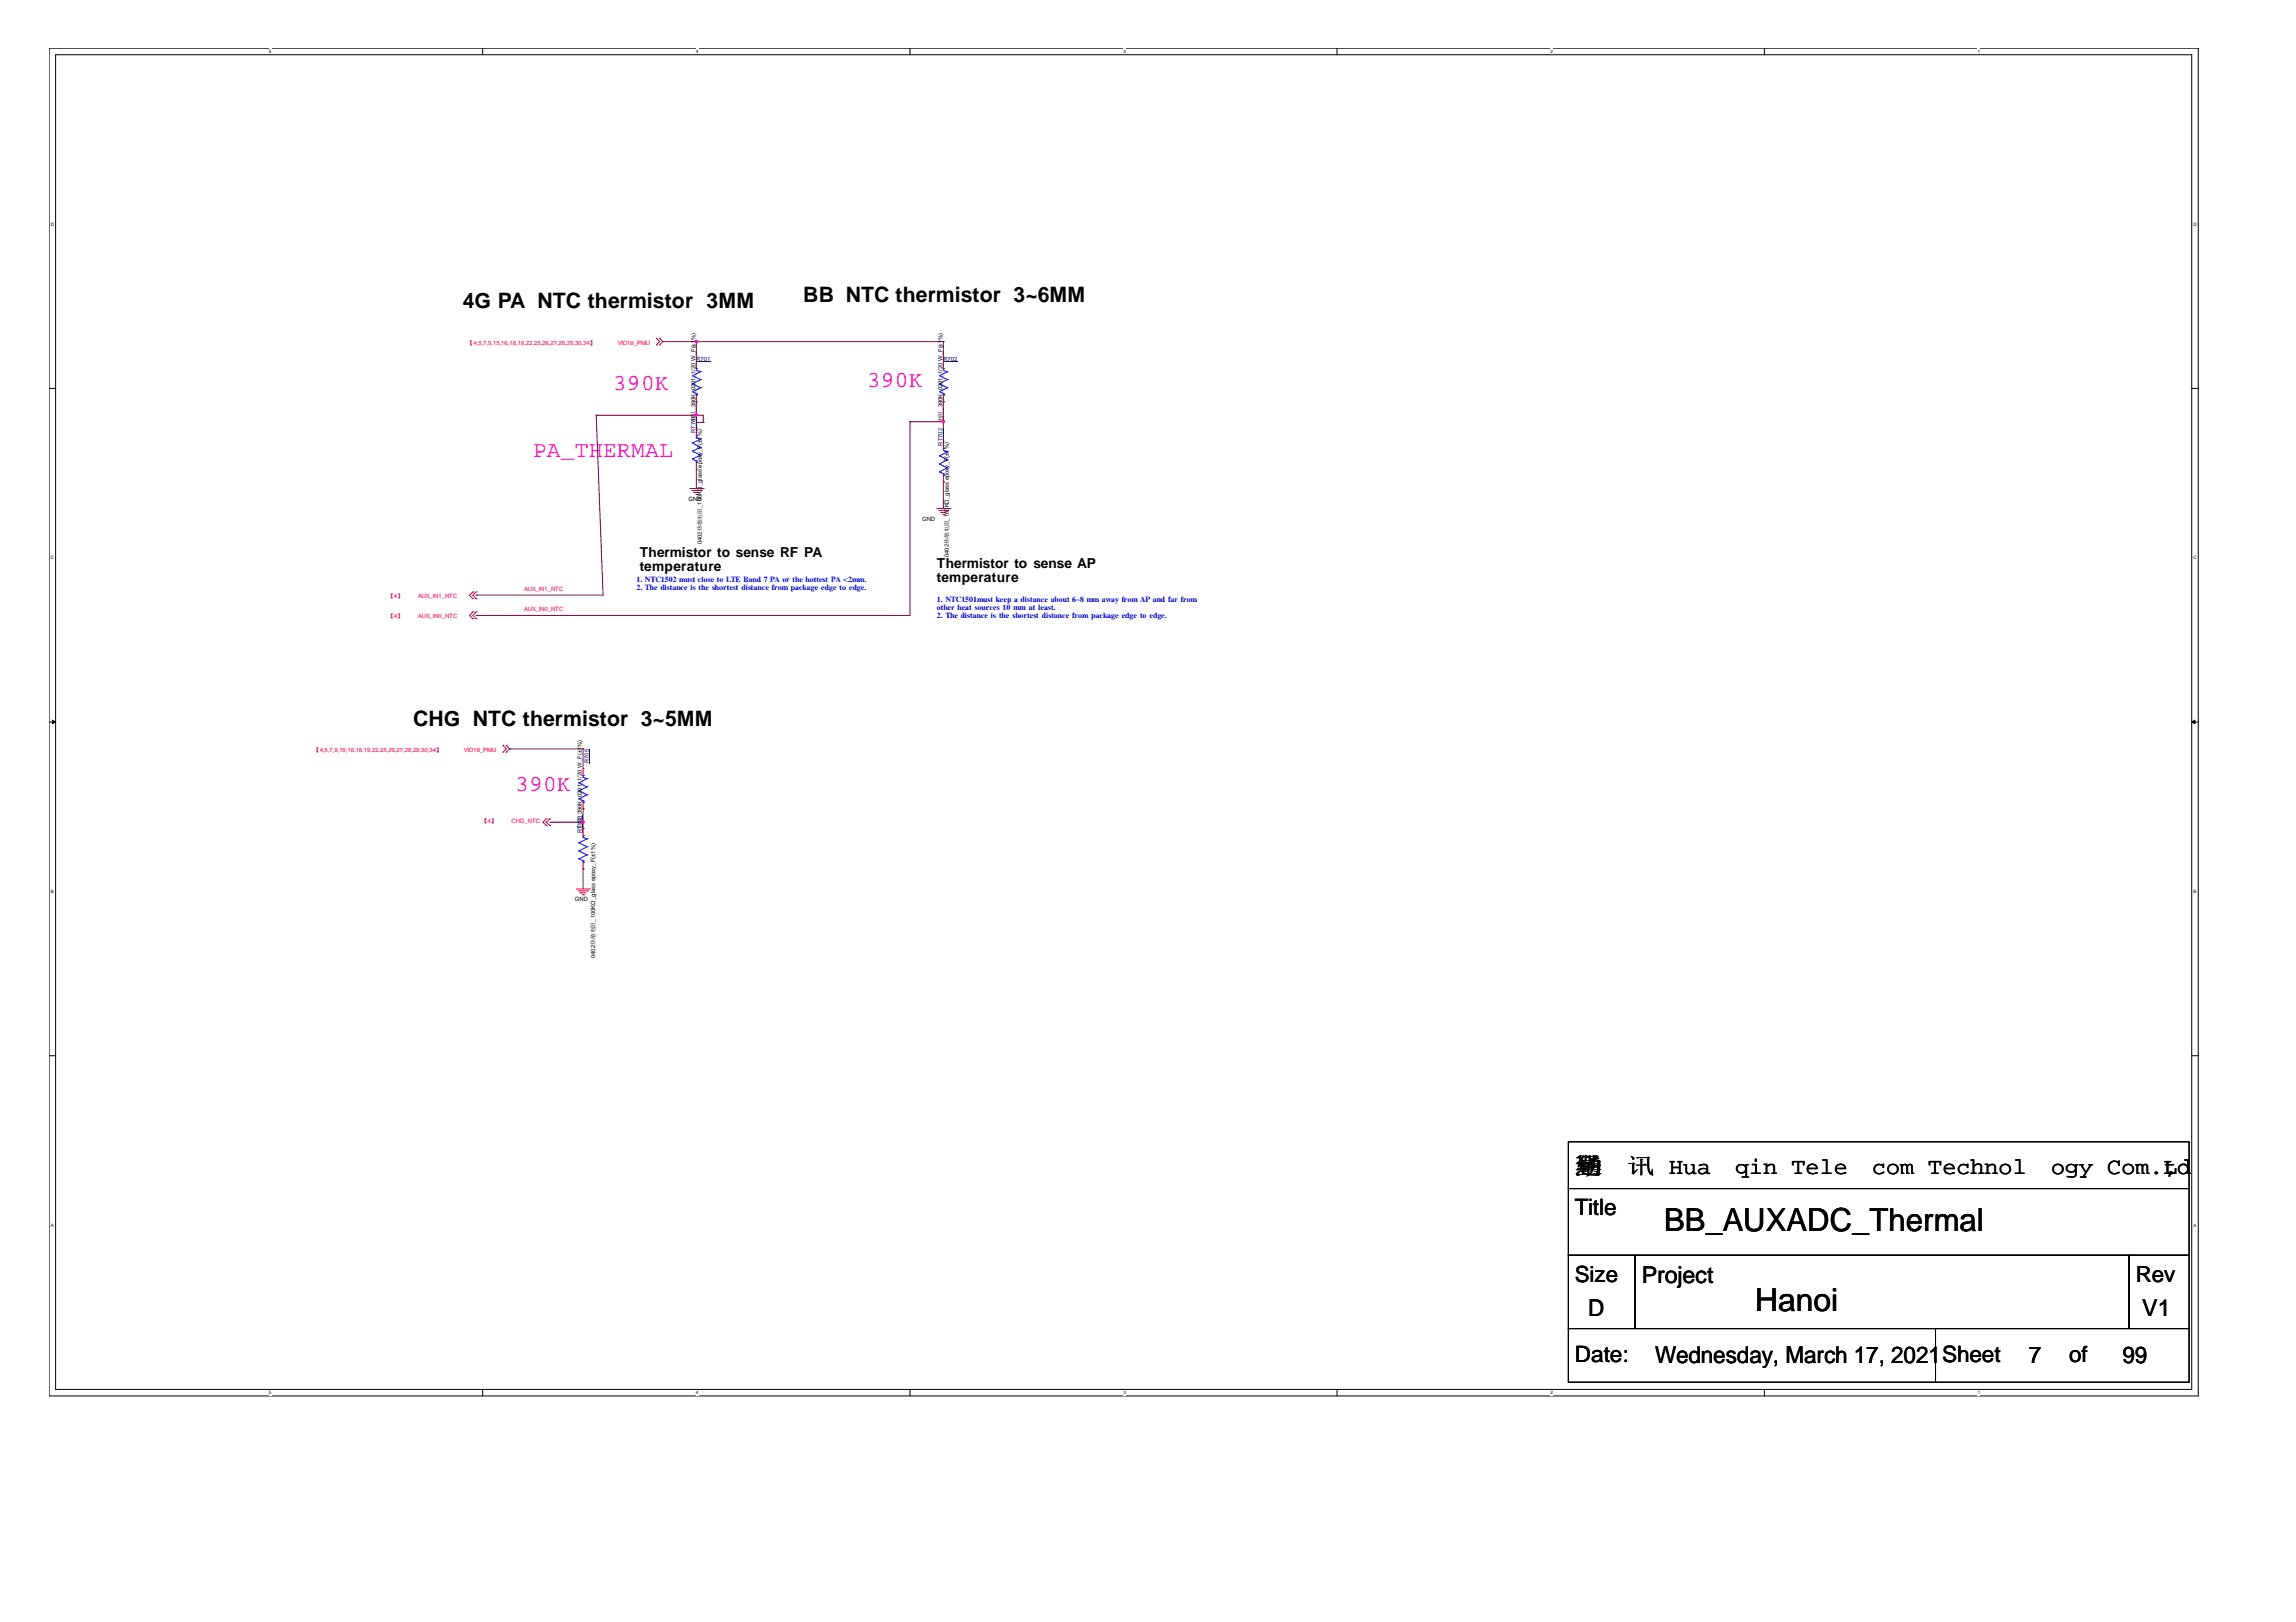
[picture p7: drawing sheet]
<svg xmlns="http://www.w3.org/2000/svg" width="297mm" height="210mm" viewBox="0 0 297 210" stroke-linecap="round" stroke-linejoin="round" font-family="sans-serif">
<defs><g id="words">
<g font-size="4.1">
<text x="215.3" y="159.3">BB_AUXADC_Thermal</text>
<text x="227.1" y="169.6">Hanoi</text>
</g>
<g font-size="3" fill="#f0f">
<text x="79.3" y="50.5">390K</text>
<text x="112.1" y="50.1">390K</text>
<text x="69" y="59.1">PA_THERMAL</text>
<text x="66.6" y="102.4">390K</text>
</g>
<g font-size="3">
<text x="203.8" y="151.9">华</text>
<text x="203.8" y="151.9">勤</text>
<text x="203.8" y="151.9">通</text>
<text x="210.5" y="151.9">讯 Hua</text>
<text x="224.5" y="151.9">qin Tele</text>
<text x="242.2" y="151.9">com Technol</text>
<text x="265.3" y="151.9">ogy Com.,</text>
<text x="265.3" y="151.9">ogy Com.L</text>
<text x="265.3" y="151.9">ogy Com.td</text>
<text x="279.9" y="151.9">,</text>
<text x="279.9" y="151.9">L</text>
<text x="279.9" y="151.9">td</text>
<text x="212.4" y="166">Project</text>
<text x="205.5" y="170.3">D</text>
<text x="277.2" y="170.3">V1</text>
<text x="214.1" y="176.4">Wednesday, March 17, 2021</text>
<text x="262.5" y="176.4">7</text>
<text x="274.6" y="176.4">99</text>
</g>
<g font-size="2.9">
<text x="203.8" y="157.3">Title</text>
<text x="203.8" y="165.9">Size</text>
<text x="276.3" y="165.9">Rev</text>
<text x="203.8" y="176.3">Date:</text>
<text x="251.2" y="176.3">Sheet</text>
<text x="267.7" y="176.2">of</text>
</g>
<g font-size="2.8">
<text x="59.9" y="39.9">4G PA NTC thermistor 3MM</text>
<text x="103.9" y="39">BB NTC thermistor 3~6MM</text>
<text x="53.5" y="94">CHG NTC thermistor 3~5MM</text>
</g>
<g font-size="1.8">
<text x="82.8" y="72">Thermistor to sense RF PA</text>
<text x="82.8" y="73.8">temperature</text>
<text x="121.2" y="73.5">Thermistor to sense AP</text>
<text x="121.2" y="75.3">temperature</text>
</g>
<g font-size="1" fill="#00f">
<text x="82.3" y="75.3">1. NTC1502 must close to LTE Band 7 PA or the hottest PA &lt;2mm.</text>
<text x="82.3" y="76.4">2. The distance is the shortest distance from package edge to edge.</text>
<text x="121.2" y="77.9">1. NTC1501must keep a distance about 6~8 mm away from AP and far from</text>
<text x="121.2" y="79">other heat sources 10 mm at least.</text>
<text x="121.2" y="80">2. The distance is the shortest distance from package edge to edge.</text>
</g>
<g font-size=".8" fill="#f00">
<text x="60.5" y="44.7">【4,5,7,9,15,16,18,19,22,25,26,27,28,29,30,34】</text>
<text x="79.9" y="44.7">VIO18_PMU</text>
<text x="50.2" y="77.4">【4】</text>
<text x="54.1" y="77.4">AUX_IN1_NTC</text>
<text x="67.8" y="76.4">AUX_IN1_NTC</text>
<text x="50.2" y="80">【4】</text>
<text x="54.1" y="80">AUX_IN0_NTC</text>
<text x="67.8" y="79.1">AUX_IN0_NTC</text>
<text x="40.6" y="97.3">【4,5,7,9,15,16,18,19,22,25,26,27,28,29,30,34】</text>
<text x="60" y="97.3">VIO18_PMU</text>
<text x="62.3" y="106.5">【4】</text>
<text x="66.2" y="106.5">CHG_NTC</text>
</g>
<g font-size=".8" fill="#000080">
<text x="90.1" y="46.7">R701</text>
<text x="122" y="46.7">R702</text>
<text x="90" y="56.1" transform="rotate(-90 90 56.1)">RT701</text>
<text x="121.9" y="57.7" transform="rotate(-90 121.9 57.7)">RT702</text>
<text x="76.2" y="98.8" transform="rotate(-90 76.2 98.8)">R705</text>
<text x="75.3" y="107.8" transform="rotate(-90 75.3 107.8)">RT703</text>
</g>
<g font-size=".8">
<text x="90" y="54.7" transform="rotate(-90 90 54.7)">电阻_390K_0201_1/20 W_F(±1%)</text>
<text x="121.9" y="54.7" transform="rotate(-90 121.9 54.7)">电阻_390K_0201_1/20 W_F(±1%)</text>
<text x="89.1" y="64.8">GND</text>
<text x="90.8" y="70.5" transform="rotate(-90 90.8 70.5)">0402热敏电阻_100KΩ_glass epoxy_F(±1%)</text>
<text x="119.3" y="67.4">GND</text>
<text x="122.8" y="72.1" transform="rotate(-90 122.8 72.1)">0402热敏电阻_100KΩ_glass epoxy_F(±1%)</text>
<text x="75.3" y="107.3" transform="rotate(-90 75.3 107.3)">电阻_390K_0201_1/20 W_F(±1%)</text>
<text x="74.4" y="116.6">GND</text>
<text x="77" y="124" transform="rotate(-90 77 124)">0402热敏电阻_100KΩ_glass epoxy_F(±1%)</text>
</g>
<g font-size=".6">
<text x="34.8" y="6.9">5</text>
<text x="90" y="6.9">4</text>
<text x="145.3" y="6.9">3</text>
<text x="200.6" y="6.9">2</text>
<text x="255.9" y="6.9">1</text>
<text x="6.6" y="29.2">D</text>
<text x="283.8" y="29.2">D</text>
<text x="6.6" y="72.4">C</text>
<text x="283.8" y="72.4">C</text>
<text x="6.6" y="115.6">B</text>
<text x="283.8" y="115.6">B</text>
<text x="6.6" y="158.8">A</text>
<text x="283.8" y="158.8">A</text>
<text x="34.8" y="180.4">5</text>
<text x="90" y="180.4">4</text>
<text x="145.3" y="180.4">3</text>
<text x="200.6" y="180.4">2</text>
<text x="255.9" y="180.4">1</text>
</g>
</g></defs>
<path d="M6.3 6.2h278.1v174.4l-278 .1zM7.2 7.1h276.3v172.7h-276.3z" fill="none" stroke="#000" stroke-width=".13"/>
<g fill="#fff">
<path d="M34.8 6.3h.3v.7h-.3z"/>
<path d="M34.8 179.9h.3v.7h-.3z"/>
</g>
<path d="M62.4 6.2v.9M62.4 179.8v.9" fill="none" stroke="#000" stroke-width=".13"/>
<g fill="#fff">
<path d="M90 6.3h.3v.7h-.3z"/>
<path d="M90 179.9h.3v.7h-.3z"/>
</g>
<path d="M117.7 6.2v.9M117.7 179.8v.9" fill="none" stroke="#000" stroke-width=".13"/>
<g fill="#fff">
<path d="M145.3 6.3h.3v.7h-.3z"/>
<path d="M145.3 179.9h.3v.7h-.3z"/>
</g>
<path d="M173 6.2v.9M173 179.8v.9" fill="none" stroke="#000" stroke-width=".13"/>
<g fill="#fff">
<path d="M200.6 6.3h.3v.7h-.3z"/>
<path d="M200.6 179.9h.3v.7h-.3z"/>
</g>
<path d="M228.3 6.2v.9M228.3 179.8v.9" fill="none" stroke="#000" stroke-width=".13"/>
<g fill="#fff">
<path d="M255.9 6.3h.3v.7h-.3z"/>
<path d="M255.9 179.9h.3v.7h-.3z"/>
<path d="M6.6 28.7h.3v.7h-.3z"/>
<path d="M283.8 28.7h.3v.7h-.3z"/>
<path d="M6.6 71.9h.3v.6h-.3z"/>
<path d="M283.8 71.9h.3v.6h-.3z"/>
</g>
<path d="M6.4 50.3h.8M283.6 50.3h.8" fill="none" stroke="#000" stroke-width=".13"/>
<g fill="#fff">
<path d="M6.6 115h.3v.7h-.3z"/>
<path d="M283.8 115h.3v.7h-.3z"/>
</g>
<path d="M6.4 93.4h.8M283.6 93.4h.8" fill="none" stroke="#000" stroke-width=".13"/>
<g fill="#000" stroke="#000" stroke-width=".13">
<path d="M6.8 93.2l.4 .2-.4 .3z" fill-rule="evenodd"/>
<path d="M283.5 93.4l.5-.2v.5z" fill-rule="evenodd"/>
</g>
<g fill="#fff">
<path d="M6.6 158.2h.3v.7h-.3z"/>
<path d="M283.8 158.2h.3v.7h-.3z"/>
</g>
<path d="M6.4 136.6h.8M283.6 136.6h.8M202.9 153.8h80.3v8.6h-80.3zM202.9 147.8h80.3v6h-80.3zM202.9 162.4h8.6v9.5h-8.6zM202.9 171.9h47.5v7h-47.5zM211.5 162.4h63.9v9.5h-63.9zM250.4 171.9h32.8v7h-32.8zM275.4 162.4h7.8v9.5h-7.8z" fill="none" stroke="#000" stroke-width=".13"/>
<g fill="none" stroke="#800040" stroke-width=".13">
<path d="M77.1 53.7h13.9v1M77.1 53.7h.1M77.1 53.7l.9 23.3h-16.4M85.8 44.2h36.2M90.1 44.2h.1M90.1 52h.1M90.1 54.7h.1M90.1 55.5h.1M90.1 53.7h.1M90.1 44.2v2.6M90.1 52v1.7M90.1 54.7v.8"/>
<path d="M90.1 54.7h.9M91 54.7h.1M117.7 54.6h4.3M117.7 54.6h.1M117.7 54.6v25h-56.1M122 54.6h.1M122 52h.1M122 44.2h.1M122 44.2v2.6M122 52v5.2M61.6 77h.1M61.6 79.6h.1"/>
<path d="M90.1 60.7h.1M90.1 60.7v2.5M122 62.4h.1M122 62.4v3.4M65.9 96.9h.1M65.9 96.9h9.5M75.4 96.9h.1M75.4 96.9v2.6M71.1 106.4h4.3M75.4 104.7h.1M75.4 112.5h.1M75.4 106.4h.1"/>
<path d="M75.4 107.2h.1M75.4 104.7v2.5M75.4 112.5v2.5"/>
</g>
<g fill="#f0f" stroke="#f0f" stroke-width=".13">
<path d="M75.3 106.3h.2v.2h-.2z" fill-rule="evenodd"/>
<path d="M121.9 54.4h.2v.3h-.2z" fill-rule="evenodd"/>
<path d="M89.9 44.1h.3v.2h-.3z" fill-rule="evenodd"/>
<path d="M89.9 53.6h.3v.2h-.3z" fill-rule="evenodd"/>
</g>
<g fill="none" stroke="#f00" stroke-width=".13">
<path d="M84.9 43.8h.1M84.9 44.6h.1M84.9 43.8l.4 .4-.4 .4M85.3 44.6h.1M85.3 43.8h.1M85.3 43.8l.5 .4-.5 .4M122 57.2h.1M122 57.2v.9M61.2 79.2l-.5 .4 .5 .5M61.2 76.6l-.5 .4 .5 .5M61.2 79.2h.1M61.2 76.6h.1"/>
<path d="M61.2 77.5h.1M61.6 79.2l-.4 .4 .4 .5M61.6 76.6l-.4 .4 .4 .5M61.6 79.2h.1M61.6 76.6h.1M61.6 77.5h.1M89.2 63.2h1.8M89.5 63.5h1.2M89.7 63.7h.1M89.7 63.7h.8M90 64h.2M90.2 64h.1"/>
<path d="M90.7 63.5h.1M91 63.2h.1M121.2 65.8h1.7M121.5 66.1h1.1M121.7 66.3h.1M121.7 66.3h.7M122 66.6h.1M122 62.4h.1M122 61.5v.9M122.1 66.6h.1M122.6 66.1h.1M122.9 65.8h.1"/>
<path d="M61.2 80.1h.1M61.6 80.1h.1M65.1 96.4h.1M65.1 97.3h.1M65.1 96.4l.4 .5-.4 .4M65.5 97.3h.1M65.5 96.4h.1M65.5 96.4l.4 .5-.4 .4M70.7 106l-.5 .4 .5 .4M70.7 106h.1M70.7 106.8h.1M71.1 106l-.4 .4 .4 .4"/>
<path d="M71.1 106h.1M71.1 106.8h.1M74.5 115h1.8M74.8 115.3h1.2M75.1 115.5h.1M75.1 115.5h.7M75.4 115.8h.1M75.4 112.5h.1M75.4 107.2h.1M75.4 107.2v.9M75.4 111.6v.9M75.5 115.8h.1"/>
<path d="M76 115.3h.1M76.3 115h.1"/>
</g>
<g fill="none" stroke="#00f" stroke-width=".13">
<path d="M121.5 59h.1M121.5 48.6h.1M121.5 49.7h.1M121.5 50.7h.1M121.5 59l1.1 .5M121.5 48.6l1.1 .5M121.5 49.7l1.1 .5M121.5 50.7l.5 .2M122 58.1h.1M122 58.3h.1M122 47.7h.1M122 51.1h.1"/>
<path d="M122 47.9h.1M122 50.9h.1M122 47.7v.2M122 50.9v.2M122 58.1v.2M122 58.3l.6 .2M122 47.9l.6 .2M122.6 58.5h.1M122.6 59.5h.1M122.6 48.1h.1M122.6 49.1h.1M122.6 50.2h.1"/>
<path d="M122.6 58.5l-1.1 .5M122.6 59.5l-1.1 .5M122.6 48.1l-1.1 .5M122.6 49.1l-1.1 .6M122.6 50.2l-1.1 .5M121.5 60h.1M121.5 61.1h.1M121.5 60l1.1 .6M121.5 61.1l.5 .2M122 61.5h.1M122 61.3h.1M122 61.3v.2"/>
<path d="M122.6 60.6h.1M122.6 60.6l-1.1 .5M74.9 109.1h.1M74.9 110.1h.1M74.9 111.1h.1M74.9 109.1l1 .5M74.9 110.1l1 .5M74.9 111.1l.5 .3M75.4 108.1h.1M75.4 111.6h.1M75.4 108.4h.1M75.4 111.4h.1"/>
<path d="M75.4 108.1v.3M75.4 111.4v.2M75.4 108.4l.5 .2M75.9 108.6h.1M75.9 109.6h.1M75.9 110.6h.1M75.9 108.6l-1 .5M75.9 109.6l-1 .5M75.9 110.6l-1 .5"/>
</g>
<path d="M122 55.4v2.3M75.4 105.5v2.3" fill="none" stroke="#000080" stroke-width=".13"/>
<path d="M122 46.8h1.9z" fill="#000080"/>
<path d="M90.1 55.5h.1M90.1 55.5v.9M90.1 59.8v.9M122 52h.1M122 46.8h.1M122 46.8v.9M122 51.1v.9M90.1 60.7h.1" fill="none" stroke="#f00" stroke-width=".13"/>
<g fill="none" stroke="#00f" stroke-width=".13">
<path d="M89.6 57.3h.1M89.6 58.4h.1M89.6 59.4h.1M89.6 48.6h.1M89.6 49.7h.1M89.6 50.7h.1M89.6 57.3l1 .6M89.6 58.4l1 .5M89.6 59.4l.5 .3M89.6 48.6l1 .5M89.6 49.7l1 .5M89.6 50.7l.5 .2"/>
<path d="M90.1 56.4h.1M90.1 59.8h.1M90.1 56.7h.1M90.1 59.7h.1M90.1 47.7h.1M90.1 51.1h.1M90.1 47.9h.1M90.1 50.9h.1M90.1 47.7v.2M90.1 50.9v.2M90.1 56.4v.3M90.1 59.7v.1"/>
<path d="M90.1 56.7l.5 .1M90.1 47.9l.5 .2M90.6 56.8h.1M90.6 57.9h.1M90.6 58.9h.1M90.6 48.1h.1M90.6 49.1h.1M90.6 50.2h.1M90.6 56.8l-1 .5M90.6 57.9l-1 .5M90.6 58.9l-1 .5M90.6 48.1l-1 .5"/>
<path d="M90.6 49.1l-1 .6M90.6 50.2l-1 .5"/>
</g>
<path d="M90.1 53.8v2.3" fill="none" stroke="#000080" stroke-width=".13"/>
<path d="M90.1 46.8h1.8z" fill="#000080"/>
<path d="M90.1 52h.1M90.1 46.8h.1M90.1 46.8v.9M90.1 51.1v.9" fill="none" stroke="#f00" stroke-width=".13"/>
<g fill="none" stroke="#00f" stroke-width=".13">
<path d="M74.9 101.3h.1M74.9 102.3h.1M74.9 103.4h.1M74.9 101.3l1 .5M74.9 102.3l1 .5M74.9 103.4l.5 .2M75.4 100.3h.1M75.4 103.8h.1M75.4 100.6h.1M75.4 103.6h.1M75.4 100.3v.3M75.4 103.6v.2"/>
<path d="M75.4 100.6l.5 .2M75.9 100.8h.1M75.9 101.8h.1M75.9 102.8h.1M75.9 100.8l-1 .5M75.9 101.8l-1 .5M75.9 102.8l-1 .6"/>
</g>
<path d="M76.2 97l.1 1.8z" fill="#000080"/>
<path d="M75.4 99.5h.1M75.4 99.5v.8M75.4 104.7h.1M75.4 103.8v.9" fill="none" stroke="#f00" stroke-width=".13"/>
<g fill="#f0f" stroke="#f0f" stroke-width=".13">
<path d="M75.3 106.3h.2v.2h-.2z" fill-rule="evenodd"/>
<path d="M121.9 54.4h.2v.3h-.2z" fill-rule="evenodd"/>
<path d="M89.9 44.1h.3v.2h-.3z" fill-rule="evenodd"/>
<path d="M89.9 53.6h.3v.2h-.3z" fill-rule="evenodd"/>
</g>
<use href="#words"/>
</svg>
